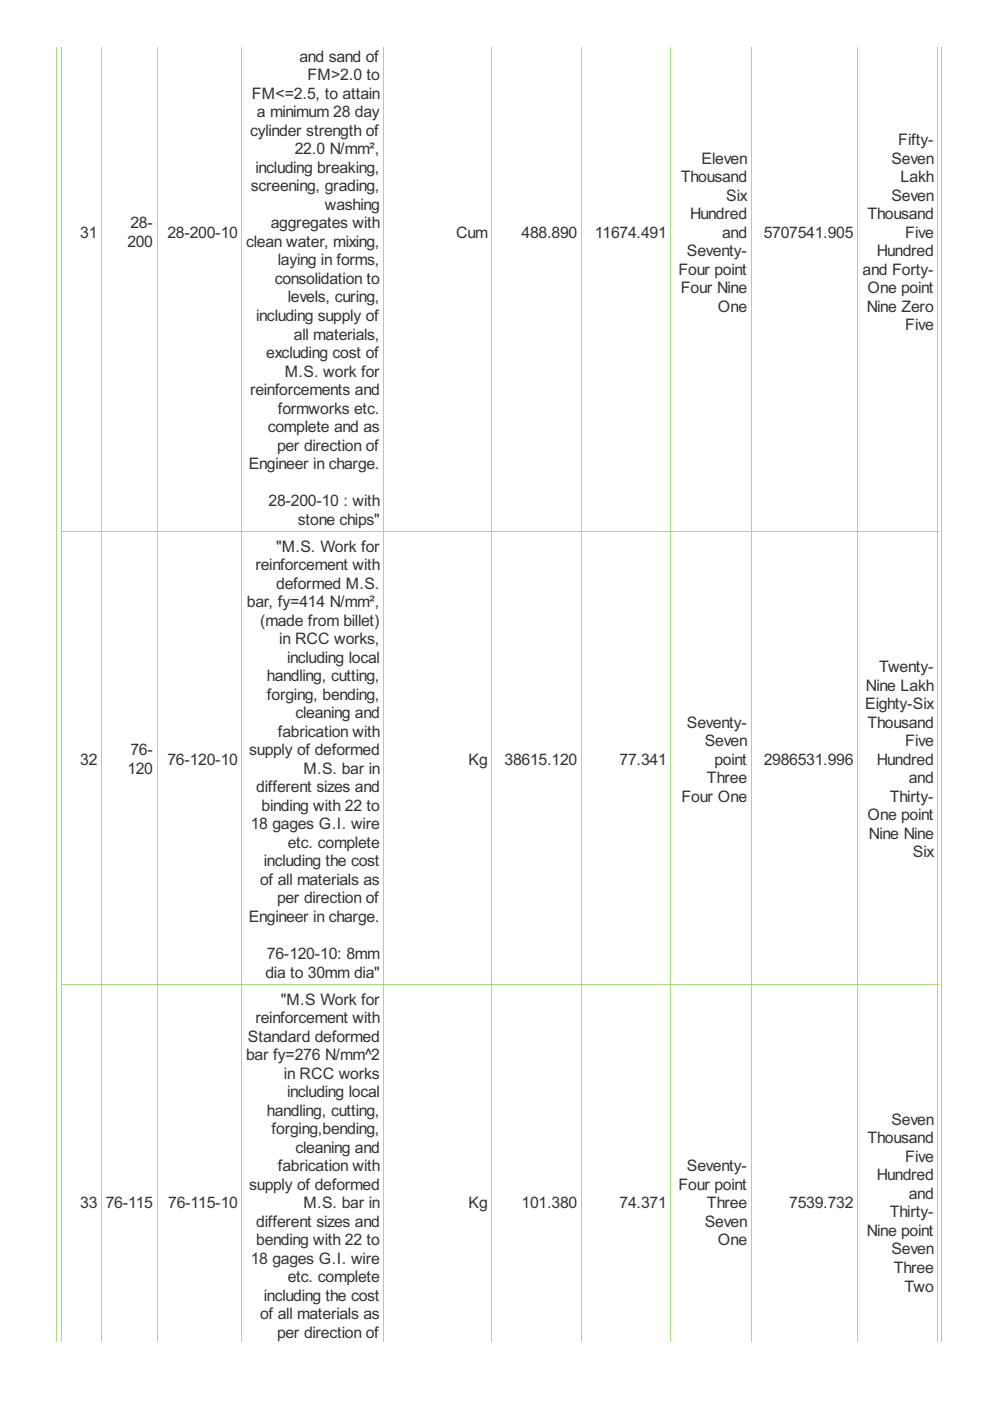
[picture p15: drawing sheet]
<svg xmlns="http://www.w3.org/2000/svg" width="210mm" height="297mm" viewBox="0 0 210 297" stroke-linecap="round" stroke-linejoin="round" font-family="sans-serif">
<defs><g id="words">
<g font-size="3.8" fill="#333">
<text x="63.5" y="13.1">and sand of</text>
<text x="65.2" y="17">FM&gt;2.0 to</text>
<text x="53.4" y="20.9">FM&lt;=2.5, to attain</text>
<text x="53" y="28.8">cylinder strength of</text>
<text x="54.5" y="24.9">a minimum 28 day</text>
<text x="62.5" y="32.7">22.0 N/mm²,</text>
<text x="148.8" y="34.7">Eleven</text>
<text x="189" y="34.7">Seven</text>
<text x="190.5" y="30.8">Fifty-</text>
<text x="53.2" y="40.6">screening, grading,</text>
<text x="54.2" y="36.7">including breaking,</text>
<text x="144.3" y="38.6">Thousand</text>
<text x="191" y="38.6">Lakh</text>
<text x="68.9" y="44.5">washing</text>
<text x="146.3" y="46.5">Hundred</text>
<text x="154" y="42.5">Six</text>
<text x="183.9" y="46.5">Thousand</text>
<text x="189" y="42.5">Seven</text>
<text x="17" y="50.4">31</text>
<text x="27" y="52.4">200</text>
<text x="27.7" y="48.4">28-</text>
<text x="35.5" y="50.4">28-200-10</text>
<text x="52.2" y="52.4">clean water, mixing,</text>
<text x="57.4" y="48.4">aggregates with</text>
<text x="96.7" y="50.4">Cum</text>
<text x="110.6" y="50.4">488.890</text>
<text x="126.1" y="50.4">11674.491</text>
<text x="153.1" y="50.4">and</text>
<text x="161.9" y="50.4">5707541.905</text>
<text x="191.9" y="50.4">Five</text>
<text x="58.9" y="56.3">laying in forms,</text>
<text x="143.8" y="58.2">Four point</text>
<text x="145.6" y="54.3">Seventy-</text>
<text x="182.9" y="58.2">and Forty-</text>
<text x="185.9" y="54.3">Hundred</text>
<text x="58.2" y="60.2">consolidation to</text>
<text x="61" y="64.1">levels, curing,</text>
<text x="144.3" y="62.2">Four Nine</text>
<text x="183.9" y="62.2">One point</text>
<text x="54.3" y="68.1">including supply of</text>
<text x="62.3" y="72">all materials,</text>
<text x="152.2" y="66.1">One</text>
<text x="183.8" y="66.1">Nine Zero</text>
<text x="191.9" y="70">Five</text>
<text x="56.4" y="75.9">excluding cost of</text>
<text x="53" y="83.8">reinforcements and</text>
<text x="60.4" y="79.8">M.S. work for</text>
<text x="58.9" y="87.7">formworks etc.</text>
<text x="56.8" y="91.6">complete and as</text>
<text x="58.7" y="95.5">per direction of</text>
<text x="52.7" y="99.5">Engineer in charge.</text>
<text x="56.9" y="107.3">28-200-10 : with</text>
<text x="63.2" y="111.2">stone chips&quot;</text>
<text x="58.6" y="117">&quot;M.S. Work for</text>
<text x="54.2" y="120.9">reinforcement with</text>
<text x="58.6" y="124.8">deformed M.S.</text>
<text x="52.4" y="128.7">bar, fy=414 N/mm²,</text>
<text x="55.1" y="132.7">(made from billet)</text>
<text x="59.2" y="136.6">in RCC works,</text>
<text x="60.9" y="140.5">including local</text>
<text x="186.4" y="142.5">Twenty-</text>
<text x="56.6" y="144.4">handling, cutting,</text>
<text x="56.6" y="148.4">forging, bending,</text>
<text x="183.6" y="146.4">Nine Lakh</text>
<text x="62.7" y="152.3">cleaning and</text>
<text x="145.6" y="154.3">Seventy-</text>
<text x="183.4" y="150.3">Eighty-Six</text>
<text x="183.9" y="154.3">Thousand</text>
<text x="27.7" y="160.1">76-</text>
<text x="52.8" y="160.1">supply of deformed</text>
<text x="58.9" y="156.2">fabrication with</text>
<text x="149.4" y="158.2">Seven</text>
<text x="191.9" y="158.2">Five</text>
<text x="17" y="162.1">32</text>
<text x="27" y="164.1">120</text>
<text x="35.5" y="162.1">76-120-10</text>
<text x="54.3" y="168">different sizes and</text>
<text x="64.4" y="164.1">M.S. bar in</text>
<text x="99.4" y="162.1">Kg</text>
<text x="107" y="162.1">38615.120</text>
<text x="131.4" y="162.1">77.341</text>
<text x="149.9" y="166">Three</text>
<text x="151.5" y="162.1">point</text>
<text x="161.9" y="162.1">2986531.996</text>
<text x="185.9" y="162.1">Hundred</text>
<text x="192.7" y="166">and</text>
<text x="55.5" y="171.9">binding with 22 to</text>
<text x="144.5" y="170">Four One</text>
<text x="183.9" y="173.9">One point</text>
<text x="188.7" y="170">Thirty-</text>
<text x="53.2" y="175.8">18 gages G.I. wire</text>
<text x="61" y="179.8">etc. complete</text>
<text x="184.2" y="177.8">Nine Nine</text>
<text x="56" y="183.7">including the cost</text>
<text x="193.6" y="181.7">Six</text>
<text x="55.1" y="187.6">of all materials as</text>
<text x="58.7" y="191.6">per direction of</text>
<text x="52.7" y="195.5">Engineer in charge.</text>
<text x="56.6" y="203.3">76-120-10: 8mm</text>
<text x="56.3" y="207.3">dia to 30mm dia&quot;</text>
<text x="59.6" y="213">&quot;M.S Work for</text>
<text x="52.6" y="220.8">Standard deformed</text>
<text x="54.2" y="216.9">reinforcement with</text>
<text x="52.2" y="224.8">bar fy=276 N/mm^2</text>
<text x="60.2" y="228.7">in RCC works</text>
<text x="60.9" y="232.6">including local</text>
<text x="56.6" y="236.5">handling, cutting,</text>
<text x="189" y="238.5">Seven</text>
<text x="57.6" y="240.5">forging,bending,</text>
<text x="62.7" y="244.4">cleaning and</text>
<text x="183.9" y="242.4">Thousand</text>
<text x="58.9" y="248.3">fabrication with</text>
<text x="145.6" y="248.3">Seventy-</text>
<text x="185.9" y="250.3">Hundred</text>
<text x="191.9" y="246.3">Five</text>
<text x="17" y="256.2">33</text>
<text x="22.4" y="256.2">76-115</text>
<text x="35.7" y="256.2">76-115-10</text>
<text x="52.8" y="252.2">supply of deformed</text>
<text x="64.4" y="256.2">M.S. bar in</text>
<text x="99.4" y="256.2">Kg</text>
<text x="110.6" y="256.2">101.380</text>
<text x="131.4" y="256.2">74.371</text>
<text x="143.8" y="252.2">Four point</text>
<text x="149.9" y="256.2">Three</text>
<text x="167.3" y="256.2">7539.732</text>
<text x="192.7" y="254.2">and</text>
<text x="54.3" y="260.1">different sizes and</text>
<text x="149.4" y="260.1">Seven</text>
<text x="183.8" y="262">Nine point</text>
<text x="188.7" y="258.1">Thirty-</text>
<text x="53.2" y="267.9">18 gages G.I. wire</text>
<text x="54.3" y="264">bending with 22 to</text>
<text x="152.2" y="264">One</text>
<text x="189" y="266">Seven</text>
<text x="189.5" y="269.9">Three</text>
<text x="56" y="275.8">including the cost</text>
<text x="61" y="271.9">etc. complete</text>
<text x="191.8" y="273.8">Two</text>
<text x="55.1" y="279.7">of all materials as</text>
<text x="58.7" y="283.6">per direction of</text>
</g>
</g></defs>
<g fill="none" stroke="#a8da7f" stroke-width=".21">
<path d="M12 9.9v274.6M13 9.9v274.6M21.5 9.9v274.6M33.3 9.9v274.6M51.3 9.9v274.6M81.4 9.9v274.6M104.3 9.9v274.6M123.3 9.9v274.6M142.2 9.9v274.6M159.2 9.9v274.6M181.8 9.9v274.6M198.8 9.9v274.6"/>
<path d="M199.6 9.9v274.6M12.9 112.8h186M12.9 208.8h186"/>
</g>
<use href="#words"/>
</svg>
